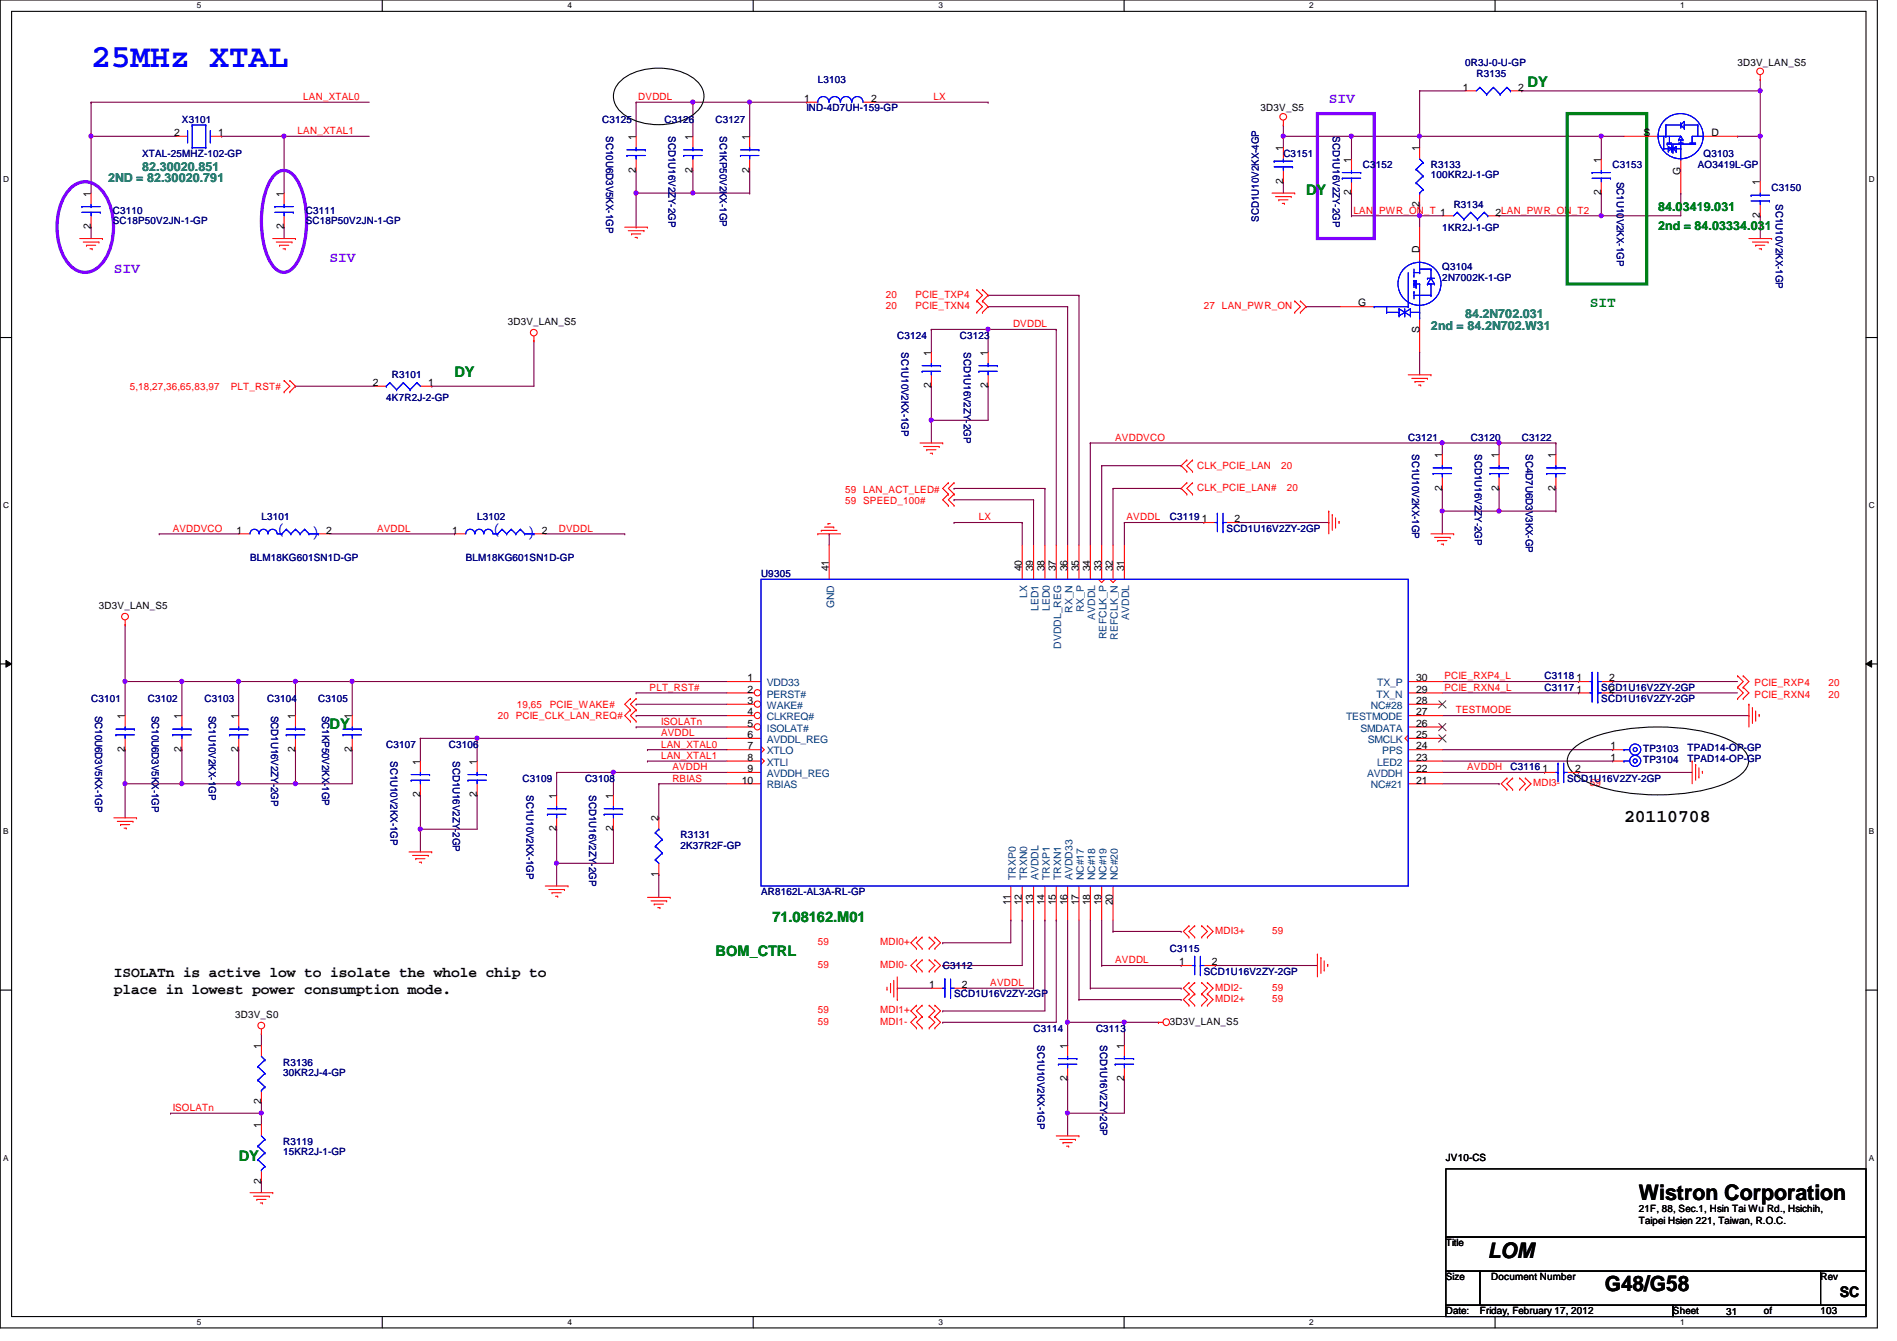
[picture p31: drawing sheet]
<svg xmlns="http://www.w3.org/2000/svg" width="297mm" height="210mm" viewBox="0 0 297 210" stroke-linecap="round" stroke-linejoin="round" font-family="sans-serif">
<defs><g id="words">
<text font-size="5.1" fill="#00f" x="14.3" y="10.5">25MHz XTAL</text>
<g font-size="3.3">
<text x="256.6" y="187.9">Wistron Corporation</text>
<text x="233" y="196.8">LOM</text>
<text x="251.3" y="202.1">G48/G58</text>
</g>
<text font-size="2.8" x="254.3" y="128.6">20110708</text>
<g font-size="2.3" fill="#8000ff">
<text x="208.1" y="16.1">SIV</text>
<text x="51.6" y="41">SIV</text>
<text x="17.8" y="42.8">SIV</text>
</g>
<g font-size="2.3" fill="#008000">
<text x="239.2" y="13.7">DY</text>
<text x="204.5" y="30.6">DY</text>
<text x="249" y="48.1">SIT</text>
<text x="71.2" y="59">DY</text>
<text x="51.6" y="114.1">DY</text>
<text x="112.1" y="149.7">BOM_CTRL</text>
<text x="120.9" y="144.4">71.08162.M01</text>
<text x="37.4" y="181.7">DY</text>
</g>
<g font-size="2.3" fill="#00f">
<text x="43.6" y="83.4">(</text>
<text x="49.8" y="83" transform="rotate(180 49.8 83)">(</text>
<text x="77.4" y="83.4">(</text>
<text x="83.6" y="83" transform="rotate(180 83.6 83)">(</text>
</g>
<g font-size="2.3">
<text x="17.8" y="153">ISOLATn is active low to isolate the whole chip to</text>
<text x="17.8" y="155.5">place in lowest power consumption mode.</text>
<text x="288.1" y="203">SC</text>
</g>
<g font-size="1.9" fill="#008080">
<text x="16.9" y="28.5">2ND = 82.30020.791</text>
<text x="22.3" y="26.7">82.30020.851</text>
<text x="224.1" y="51.6">2nd = 84.2N702.W31</text>
<text x="229.4" y="49.8">84.2N702.031</text>
</g>
<g font-size="1.9" fill="#008000">
<text x="259.6" y="33.1">84.03419.031</text>
<text x="259.6" y="35.9">2nd = 84.03334.031</text>
</g>
<g font-size="1.6" fill="#000080">
<text x="229.4" y="10.3">0R3J-0-U-GP</text>
<text x="126.3" y="17.4">IND-4D7UH-159-GP</text>
<text x="128.1" y="13">L3103</text>
<text x="231.2" y="12.1">R3135</text>
<text x="28.5" y="19.2">X3101</text>
<text x="94.3" y="19.2">C3125</text>
<text x="94.9" y="21.3" transform="rotate(90 94.9 21.3)">SC10U6D3V5KX-1GP</text>
<text x="104.1" y="19.2">C3126</text>
<text x="104.7" y="21.3" transform="rotate(90 104.7 21.3)">SCD1U16V2ZY-2GP</text>
<text x="112.1" y="19.2">C3127</text>
<text x="112.7" y="21.3" transform="rotate(90 112.7 21.3)">SC1KP50V2KX-1GP</text>
<text x="208.7" y="21.3" transform="rotate(90 208.7 21.3)">SCD1U16V2ZY-2GP</text>
<text x="22.3" y="24.6">XTAL-25MHZ-102-GP</text>
<text x="201" y="24.6">C3151</text>
<text x="213.4" y="26.3">C3152</text>
<text x="224.1" y="26.3">R3133</text>
<text x="224.1" y="27.9">100KR2J-1-GP</text>
<text x="252.5" y="26.3">C3153</text>
<text x="253.2" y="28.4" transform="rotate(90 253.2 28.4)">SC1U10V2KX-1GP</text>
<text x="265.9" y="26.3">AO3419L-GP</text>
<text x="266.7" y="24.6">Q3103</text>
<text x="277.4" y="29.9">C3150</text>
<text x="17.6" y="33.4">C3110</text>
<text x="17.6" y="35.1">SC18P50V2JN-1-GP</text>
<text x="47.9" y="33.4">C3111</text>
<text x="47.9" y="35.1">SC18P50V2JN-1-GP</text>
<text x="197.1" y="34.7" transform="rotate(-90 197.1 34.7)">SCD1U10V2KX-4GP</text>
<text x="227.6" y="32.6">R3134</text>
<text x="278" y="32" transform="rotate(90 278 32)">SC1U10V2KX-1GP</text>
<text x="225.8" y="36.1">1KR2J-1-GP</text>
<text x="225.8" y="42.3">Q3104</text>
<text x="225.8" y="43.9">2N7002K-1-GP</text>
<text x="140.5" y="53">C3124</text>
<text x="150.3" y="53">C3123</text>
<text x="61.4" y="59.2">R3101</text>
<text x="141.1" y="55.1" transform="rotate(90 141.1 55.1)">SC1U10V2KX-1GP</text>
<text x="150.9" y="55.1" transform="rotate(90 150.9 55.1)">SCD1U16V2ZY-2GP</text>
<text x="60.5" y="62.8">4K7R2J-2-GP</text>
<text x="220.5" y="69">C3121</text>
<text x="221.1" y="71.1" transform="rotate(90 221.1 71.1)">SC1U10V2KX-1GP</text>
<text x="230.3" y="69">C3120</text>
<text x="230.9" y="71.1" transform="rotate(90 230.9 71.1)">SCD1U16V2ZY-2GP</text>
<text x="238.3" y="69">C3122</text>
<text x="238.9" y="71.1" transform="rotate(90 238.9 71.1)">SC4D7U6D3V3KX-GP</text>
<text x="40.9" y="81.4">L3101</text>
<text x="74.7" y="81.4">L3102</text>
<text x="183.2" y="81.4">C3119</text>
<text x="192.1" y="83.2">SCD1U16V2ZY-2GP</text>
<text x="39.2" y="87.8">BLM18KG601SN1D-GP</text>
<text x="72.9" y="87.8">BLM18KG601SN1D-GP</text>
<text x="119.2" y="90.3">U9305</text>
<text x="241.8" y="106.3">C3118</text>
<text x="14.3" y="109.9">C3101</text>
<text x="14.9" y="112" transform="rotate(90 14.9 112)">SC10U6D3V5KX-1GP</text>
<text x="23.2" y="109.9">C3102</text>
<text x="23.8" y="112" transform="rotate(90 23.8 112)">SC10U6D3V5KX-1GP</text>
<text x="32" y="109.9">C3103</text>
<text x="32.7" y="112" transform="rotate(90 32.7 112)">SC1U10V2KX-1GP</text>
<text x="41.8" y="109.9">C3104</text>
<text x="42.5" y="112" transform="rotate(90 42.5 112)">SCD1U16V2ZY-2GP</text>
<text x="49.8" y="109.9">C3105</text>
<text x="50.5" y="112" transform="rotate(90 50.5 112)">SC1KP50V2KX-1GP</text>
<text x="241.8" y="108.1">C3117</text>
<text x="250.7" y="108.1">SCD1U16V2ZY-2GP</text>
<text x="250.7" y="109.9">SCD1U16V2ZY-2GP</text>
<text x="60.5" y="117">C3107</text>
<text x="61.1" y="119.1" transform="rotate(90 61.1 119.1)">SC1U10V2KX-1GP</text>
<text x="70.3" y="117">C3106</text>
<text x="70.9" y="119.1" transform="rotate(90 70.9 119.1)">SCD1U16V2ZY-2GP</text>
<text x="257.3" y="119.5">TP3104</text>
<text x="257.3" y="117.7">TP3103</text>
<text x="264.2" y="119.3">TPAD14-OP-GP</text>
<text x="264.2" y="117.6">TPAD14-OP-GP</text>
<text x="81.8" y="122.3">C3109</text>
<text x="82.5" y="124.5" transform="rotate(90 82.5 124.5)">SC1U10V2KX-1GP</text>
<text x="91.6" y="122.3">C3108</text>
<text x="92.2" y="124.5" transform="rotate(90 92.2 124.5)">SCD1U16V2ZY-2GP</text>
<text x="236.5" y="120.6">C3116</text>
<text x="245.4" y="122.3">SCD1U16V2ZY-2GP</text>
<text x="106.5" y="131.2">R3131</text>
<text x="106.5" y="132.8">2K37R2F-GP</text>
<text x="119.2" y="140.1">AR8162L-AL3A-RL-GP</text>
<text x="183.2" y="149">C3115</text>
<text x="147.6" y="151.7">C3112</text>
<text x="188.5" y="152.6">SCD1U16V2ZY-2GP</text>
<text x="149.4" y="156.1">SCD1U16V2ZY-2GP</text>
<text x="161.8" y="161.5">C3114</text>
<text x="171.6" y="161.5">C3113</text>
<text x="44.3" y="166.8">R3136</text>
<text x="162.5" y="163.6" transform="rotate(90 162.5 163.6)">SC1U10V2KX-1GP</text>
<text x="172.3" y="163.6" transform="rotate(90 172.3 163.6)">SCD1U16V2ZY-2GP</text>
<text x="44.3" y="168.4">30KR2J-4-GP</text>
<text x="44.3" y="179.2">R3119</text>
<text x="44.3" y="180.8">15KR2J-1-GP</text>
</g>
<g font-size="1.6">
<text x="272.1" y="10.3">3D3V_LAN_S5</text>
<text x="125.9" y="16">1</text>
<text x="136.4" y="16">2</text>
<text x="197.4" y="17.4">3D3V_S5</text>
<text x="229.1" y="14.2">1</text>
<text x="237.7" y="14.2">2</text>
<text x="27.3" y="21.3">2</text>
<text x="34.2" y="21.3">1</text>
<text x="99.6" y="21.9" transform="rotate(-90 99.6 21.9)">1</text>
<text x="108.5" y="21.9" transform="rotate(-90 108.5 21.9)">1</text>
<text x="117.3" y="21.9" transform="rotate(-90 117.3 21.9)">1</text>
<text x="200.9" y="23.7" transform="rotate(-90 200.9 23.7)">1</text>
<text x="222.2" y="23.7" transform="rotate(-90 222.2 23.7)">1</text>
<text x="257.3" y="21.3">S</text>
<text x="268" y="21.3">D</text>
<text x="99.6" y="27" transform="rotate(-90 99.6 27)">2</text>
<text x="108.5" y="27" transform="rotate(-90 108.5 27)">2</text>
<text x="117.3" y="27" transform="rotate(-90 117.3 27)">2</text>
<text x="200.9" y="28.8" transform="rotate(-90 200.9 28.8)">2</text>
<text x="211.6" y="25.4" transform="rotate(-90 211.6 25.4)">1</text>
<text x="250.7" y="25.4" transform="rotate(-90 250.7 25.4)">1</text>
<text x="263.1" y="27.4" transform="rotate(-90 263.1 27.4)">G</text>
<text x="275.6" y="29" transform="rotate(-90 275.6 29)">1</text>
<text x="14.2" y="35.9" transform="rotate(-90 14.2 35.9)">2</text>
<text x="14.2" y="30.8" transform="rotate(-90 14.2 30.8)">1</text>
<text x="44.4" y="35.9" transform="rotate(-90 44.4 35.9)">2</text>
<text x="44.4" y="30.8" transform="rotate(-90 44.4 30.8)">1</text>
<text x="211.6" y="30.6" transform="rotate(-90 211.6 30.6)">2</text>
<text x="222.2" y="32.3" transform="rotate(-90 222.2 32.3)">2</text>
<text x="234.2" y="33.7">2LAN_PWR_ON_T2</text>
<text x="250.7" y="30.6" transform="rotate(-90 250.7 30.6)">2</text>
<text x="275.6" y="34.1" transform="rotate(-90 275.6 34.1)">2</text>
<text x="222.2" y="39.7" transform="rotate(-90 222.2 39.7)">D</text>
<text x="212.7" y="48">G</text>
<text x="79.5" y="50.9">3D3V_LAN_S5</text>
<text x="222.2" y="52.1" transform="rotate(-90 222.2 52.1)">S</text>
<text x="145.8" y="55.7" transform="rotate(-90 145.8 55.7)">1</text>
<text x="154.7" y="55.7" transform="rotate(-90 154.7 55.7)">1</text>
<text x="58.4" y="60.4">2</text>
<text x="67.1" y="60.4">1</text>
<text x="145.8" y="60.8" transform="rotate(-90 145.8 60.8)">2</text>
<text x="154.7" y="60.8" transform="rotate(-90 154.7 60.8)">2</text>
<text x="225.8" y="71.7" transform="rotate(-90 225.8 71.7)">1</text>
<text x="234.7" y="71.7" transform="rotate(-90 234.7 71.7)">1</text>
<text x="243.6" y="71.7" transform="rotate(-90 243.6 71.7)">1</text>
<text x="225.8" y="76.8" transform="rotate(-90 225.8 76.8)">2</text>
<text x="234.7" y="76.8" transform="rotate(-90 234.7 76.8)">2</text>
<text x="243.6" y="76.8" transform="rotate(-90 243.6 76.8)">2</text>
<text x="37" y="83.5">1</text>
<text x="51.1" y="83.5">2</text>
<text x="70.8" y="83.5">1</text>
<text x="84.8" y="83.5">2</text>
<text x="188.2" y="81.7">1</text>
<text x="193.3" y="81.7">2</text>
<text x="129.8" y="89.5" transform="rotate(-90 129.8 89.5)">41</text>
<text x="160" y="89.5" transform="rotate(-90 160 89.5)">40</text>
<text x="161.8" y="89.5" transform="rotate(-90 161.8 89.5)">39</text>
<text x="163.6" y="89.5" transform="rotate(-90 163.6 89.5)">38</text>
<text x="165.4" y="89.5" transform="rotate(-90 165.4 89.5)">37</text>
<text x="167.1" y="89.5" transform="rotate(-90 167.1 89.5)">36</text>
<text x="168.9" y="89.5" transform="rotate(-90 168.9 89.5)">35</text>
<text x="170.7" y="89.5" transform="rotate(-90 170.7 89.5)">34</text>
<text x="172.5" y="89.5" transform="rotate(-90 172.5 89.5)">33</text>
<text x="174.2" y="89.5" transform="rotate(-90 174.2 89.5)">32</text>
<text x="176" y="89.5" transform="rotate(-90 176 89.5)">31</text>
<text x="15.5" y="95.3">3D3V_LAN_S5</text>
<text x="117" y="106.6">1</text>
<text x="221.7" y="106.6">30</text>
<text x="246.8" y="106.6">1</text>
<text x="252" y="106.6">2</text>
<text x="19.6" y="112.6" transform="rotate(-90 19.6 112.6)">1</text>
<text x="28.4" y="112.6" transform="rotate(-90 28.4 112.6)">1</text>
<text x="37.3" y="112.6" transform="rotate(-90 37.3 112.6)">1</text>
<text x="46.2" y="112.6" transform="rotate(-90 46.2 112.6)">1</text>
<text x="55.1" y="112.6" transform="rotate(-90 55.1 112.6)">1</text>
<text x="117" y="108.4">2</text>
<text x="117" y="110.2">3</text>
<text x="117" y="112">4</text>
<text x="117" y="113.7">5</text>
<text x="221.7" y="108.4">29</text>
<text x="221.7" y="112">27</text>
<text x="221.7" y="113.7">26</text>
<text x="221.7" y="110.2">28</text>
<text x="246.8" y="108.4">1</text>
<text x="252" y="108.4">2</text>
<text x="19.6" y="117.7" transform="rotate(-90 19.6 117.7)">2</text>
<text x="28.4" y="117.7" transform="rotate(-90 28.4 117.7)">2</text>
<text x="37.3" y="117.7" transform="rotate(-90 37.3 117.7)">2</text>
<text x="46.2" y="117.7" transform="rotate(-90 46.2 117.7)">2</text>
<text x="55.1" y="117.7" transform="rotate(-90 55.1 117.7)">2</text>
<text x="65.8" y="119.7" transform="rotate(-90 65.8 119.7)">1</text>
<text x="74.7" y="119.7" transform="rotate(-90 74.7 119.7)">1</text>
<text x="117" y="115.5">6</text>
<text x="117" y="117.3">7</text>
<text x="117" y="119.1">8</text>
<text x="221.7" y="115.5">25</text>
<text x="221.7" y="117.3">24</text>
<text x="221.7" y="119.1">23</text>
<text x="252.2" y="119.1">1</text>
<text x="252.2" y="117.3">1</text>
<text x="65.8" y="124.8" transform="rotate(-90 65.8 124.8)">2</text>
<text x="74.7" y="124.8" transform="rotate(-90 74.7 124.8)">2</text>
<text x="87.1" y="125" transform="rotate(-90 87.1 125)">1</text>
<text x="96" y="125" transform="rotate(-90 96 125)">1</text>
<text x="116.2" y="122.6">10</text>
<text x="117" y="120.9">9</text>
<text x="221.7" y="120.9">22</text>
<text x="221.7" y="122.6">21</text>
<text x="241.5" y="120.9">1</text>
<text x="246.6" y="120.9">2</text>
<text x="87.1" y="130.1" transform="rotate(-90 87.1 130.1)">2</text>
<text x="96" y="130.1" transform="rotate(-90 96 130.1)">2</text>
<text x="103.1" y="128.6" transform="rotate(-90 103.1 128.6)">2</text>
<text x="103.1" y="137.2" transform="rotate(-90 103.1 137.2)">1</text>
<text x="158.2" y="141.7" transform="rotate(-90 158.2 141.7)">11</text>
<text x="160" y="141.7" transform="rotate(-90 160 141.7)">12</text>
<text x="161.8" y="141.7" transform="rotate(-90 161.8 141.7)">13</text>
<text x="163.6" y="141.7" transform="rotate(-90 163.6 141.7)">14</text>
<text x="165.4" y="141.7" transform="rotate(-90 165.4 141.7)">15</text>
<text x="167.1" y="141.7" transform="rotate(-90 167.1 141.7)">16</text>
<text x="168.9" y="141.7" transform="rotate(-90 168.9 141.7)">17</text>
<text x="170.7" y="141.7" transform="rotate(-90 170.7 141.7)">18</text>
<text x="172.5" y="141.7" transform="rotate(-90 172.5 141.7)">19</text>
<text x="174.2" y="141.7" transform="rotate(-90 174.2 141.7)">20</text>
<text x="145.5" y="154.6">1</text>
<text x="150.6" y="154.6">2</text>
<text x="184.6" y="151.1">1</text>
<text x="189.7" y="151.1">2</text>
<text x="36.8" y="159.3">3D3V_S0</text>
<text x="183.2" y="160.4">3D3V_LAN_S5</text>
<text x="40.9" y="164.1" transform="rotate(-90 40.9 164.1)">1</text>
<text x="167.1" y="164.1" transform="rotate(-90 167.1 164.1)">1</text>
<text x="176" y="164.1" transform="rotate(-90 176 164.1)">1</text>
<text x="40.9" y="172.8" transform="rotate(-90 40.9 172.8)">2</text>
<text x="167.1" y="169.2" transform="rotate(-90 167.1 169.2)">2</text>
<text x="176" y="169.2" transform="rotate(-90 176 169.2)">2</text>
<text x="40.9" y="176.6" transform="rotate(-90 40.9 176.6)">1</text>
<text x="40.9" y="185.3" transform="rotate(-90 40.9 185.3)">2</text>
<text x="226.4" y="181.7">JV10-CS</text>
<text x="256.6" y="189.7">21F, 88, Sec.1, Hsin Tai Wu Rd., Hsichih,</text>
<text x="256.6" y="191.6">Taipei Hsien 221, Taiwan, R.O.C.</text>
<text x="226.4" y="195.1">Title</text>
<text x="226.4" y="200.4">Size</text>
<text x="233.5" y="200.4">Document Number</text>
<text x="285.1" y="200.4">Rev</text>
<text x="226.4" y="205.7">Date:</text>
<text x="231.7" y="205.7">Friday, February 17, 2012</text>
<text x="262" y="205.7">Sheet</text>
<text x="270.3" y="205.9">31</text>
<text x="276.2" y="205.7">of</text>
<text x="285.1" y="205.7">103</text>
</g>
<g font-size="1.6" fill="#f00">
<text x="47.5" y="15.7">LAN_XTAL0</text>
<text x="99.9" y="15.7">DVDDL</text>
<text x="146.2" y="15.7">LX</text>
<text x="46.6" y="21">LAN_XTAL1</text>
<text x="212" y="33.4">LAN_PWR_ON_T 1</text>
<text x="138.7" y="46.6">20</text>
<text x="143.3" y="46.6">PCIE_TXP4</text>
<text x="138.7" y="48.4">20</text>
<text x="143.3" y="48.4">PCIE_TXN4</text>
<text x="158.6" y="51.2">DVDDL</text>
<text x="188.5" y="48.4">27 LAN_PWR_ON</text>
<text x="20.3" y="61">5,18,27,36,65,83,97</text>
<text x="36.1" y="61">PLT_RST#</text>
<text x="174.6" y="69">AVDDVCO</text>
<text x="132.3" y="77.2">59 LAN_ACT_LED#</text>
<text x="187.4" y="73.4">CLK_PCIE_LAN</text>
<text x="187.4" y="76.8">CLK_PCIE_LAN#</text>
<text x="200.6" y="73.4">20</text>
<text x="201.5" y="76.8">20</text>
<text x="27" y="83.2">AVDDVCO</text>
<text x="59.1" y="83.2">AVDDL</text>
<text x="87.5" y="83.2">DVDDL</text>
<text x="132.3" y="79">59 SPEED_100#</text>
<text x="153.3" y="81.4">LX</text>
<text x="176.4" y="81.4">AVDDL</text>
<text x="226.2" y="106.3">PCIE_RXP4_L</text>
<text x="274.7" y="107.4">PCIE_RXP4</text>
<text x="286.3" y="107.4">20</text>
<text x="77.9" y="112.6">20 PCIE_CLK_LAN_REQ#</text>
<text x="80.9" y="110.8">19,65</text>
<text x="86.1" y="110.8">PCIE_WAKE#</text>
<text x="101.7" y="108.1">PLT_RST#</text>
<text x="103.5" y="113.5">ISOLATn</text>
<text x="226.2" y="108.1">PCIE_RXN4_L</text>
<text x="228" y="111.7">TESTMODE</text>
<text x="274.7" y="109.2">PCIE_RXN4</text>
<text x="286.3" y="109.2">20</text>
<text x="103.5" y="118.8">LAN_XTAL1</text>
<text x="103.5" y="115.2">AVDDL</text>
<text x="103.5" y="117">LAN_XTAL0</text>
<text x="105.3" y="122.3">RBIAS</text>
<text x="105.3" y="120.6">AVDDH</text>
<text x="229.7" y="120.6">AVDDH</text>
<text x="240.1" y="123.1">MDI3-</text>
<text x="249" y="123.1">59</text>
<text x="128.1" y="148">59</text>
<text x="137.8" y="148">MDI0+</text>
<text x="190.3" y="146.2">MDI3+</text>
<text x="199.2" y="146.2">59</text>
<text x="128.1" y="151.5">59</text>
<text x="137.8" y="151.5">MDI0-</text>
<text x="155.1" y="154.3">AVDDL</text>
<text x="174.6" y="150.8">AVDDL</text>
<text x="190.3" y="155.1">MDI2-</text>
<text x="199.2" y="155.1">59</text>
<text x="128.1" y="158.6">59</text>
<text x="128.1" y="160.4">59</text>
<text x="137.8" y="158.6">MDI1+</text>
<text x="137.8" y="160.4">MDI1-</text>
<text x="190.3" y="156.8">MDI2+</text>
<text x="199.2" y="156.8">59</text>
<text x="27" y="173.9">ISOLATn</text>
</g>
<g font-size="1.6" fill="#004080">
<text x="130.6" y="95.2" transform="rotate(-90 130.6 95.2)">GND</text>
<text x="160.8" y="93.6" transform="rotate(-90 160.8 93.6)">LX</text>
<text x="162.6" y="95.6" transform="rotate(-90 162.6 95.6)">LED1</text>
<text x="164.4" y="95.6" transform="rotate(-90 164.4 95.6)">LED0</text>
<text x="167.9" y="95.9" transform="rotate(-90 167.9 95.9)">RX_N</text>
<text x="169.7" y="95.8" transform="rotate(-90 169.7 95.8)">RX_P</text>
<text x="166.2" y="101.6" transform="rotate(-90 166.2 101.6)">DVDDL_REG</text>
<text x="171.5" y="97" transform="rotate(-90 171.5 97)">AVDDL</text>
<text x="173.3" y="100" transform="rotate(-90 173.3 100)">REFCLK_P</text>
<text x="175" y="100.1" transform="rotate(-90 175 100.1)">REFCLK_N</text>
<text x="176.8" y="97" transform="rotate(-90 176.8 97)">AVDDL</text>
<text x="120.1" y="107.4">VDD33</text>
<text x="215.6" y="107.4">TX_P</text>
<text x="120.1" y="109.2">PERST#</text>
<text x="120.1" y="111">WAKE#</text>
<text x="120.1" y="112.7">CLKREQ#</text>
<text x="210.8" y="112.7">TESTMODE</text>
<text x="214.7" y="111">NC#28</text>
<text x="215.6" y="109.2">TX_N</text>
<text x="120.1" y="114.5">ISOLAT#</text>
<text x="120.1" y="116.3">AVDDL_REG</text>
<text x="120.1" y="118.1">XTLO</text>
<text x="120.1" y="119.8">XTLI</text>
<text x="213" y="114.5">SMDATA</text>
<text x="214.2" y="116.3">SMCLK</text>
<text x="215.6" y="119.8">LED2</text>
<text x="216.4" y="118.1">PPS</text>
<text x="120.1" y="121.6">AVDDH_REG</text>
<text x="120.1" y="123.4">RBIAS</text>
<text x="214.1" y="121.6">AVDDH</text>
<text x="214.7" y="123.4">NC#21</text>
<text x="159" y="137.8" transform="rotate(-90 159 137.8)">TRXP0</text>
<text x="160.8" y="137.8" transform="rotate(-90 160.8 137.8)">TRXN0</text>
<text x="162.6" y="137.8" transform="rotate(-90 162.6 137.8)">AVDDL</text>
<text x="164.4" y="137.8" transform="rotate(-90 164.4 137.8)">TRXP1</text>
<text x="166.2" y="137.8" transform="rotate(-90 166.2 137.8)">TRXN1</text>
<text x="167.9" y="137.8" transform="rotate(-90 167.9 137.8)">AVDD33</text>
<text x="169.7" y="137.8" transform="rotate(-90 169.7 137.8)">NC#17</text>
<text x="171.5" y="137.8" transform="rotate(-90 171.5 137.8)">NC#18</text>
<text x="173.3" y="137.8" transform="rotate(-90 173.3 137.8)">NC#19</text>
<text x="175" y="137.8" transform="rotate(-90 175 137.8)">NC#20</text>
</g>
<g font-size="1.3">
<text x="30.8" y="1.3">5</text>
<text x="88.9" y="1.3">4</text>
<text x="146.9" y="1.3">3</text>
<text x="205" y="1.3">2</text>
<text x="263.1" y="1.3">1</text>
<text x=".5" y="28.4">D</text>
<text x="292.6" y="28.4">D</text>
<text x=".5" y="79.5">C</text>
<text x="292.6" y="79.5">C</text>
<text x=".5" y="130.6">B</text>
<text x="292.6" y="130.6">B</text>
<text x=".5" y="181.7">A</text>
<text x="292.6" y="181.7">A</text>
<text x="30.8" y="207.4">5</text>
<text x="88.9" y="207.4">4</text>
<text x="146.9" y="207.4">3</text>
<text x="205" y="207.4">2</text>
<text x="263.1" y="207.4">1</text>
</g>
</g></defs>
<path d="M0 0h294v207.9h-294zM1.8 1.8h290.4v204.3h-290.4z" fill="none" stroke="#000" stroke-width=".17"/>
<g fill="#fff">
<path d="M30.8 .2h.7v1.4h-.7z"/>
<path d="M30.8 206.2h.7v1.4h-.7z"/>
</g>
<path d="M59.9 0v1.8M59.9 206.1v1.8" fill="none" stroke="#000" stroke-width=".17"/>
<g fill="#fff">
<path d="M88.9 .2h.6v1.4h-.6z"/>
<path d="M88.9 206.2h.6v1.4h-.6z"/>
</g>
<path d="M117.9 0v1.8M117.9 206.1v1.8" fill="none" stroke="#000" stroke-width=".17"/>
<g fill="#fff">
<path d="M146.9 .2h.7v1.4h-.7z"/>
<path d="M146.9 206.2h.7v1.4h-.7z"/>
</g>
<path d="M176 0v1.8M176 206.1v1.8" fill="none" stroke="#000" stroke-width=".17"/>
<g fill="#fff">
<path d="M205 .2h.7v1.4h-.7z"/>
<path d="M205 206.2h.7v1.4h-.7z"/>
</g>
<path d="M234.1 0v1.8M234.1 206.1v1.8" fill="none" stroke="#000" stroke-width=".17"/>
<g fill="#fff">
<path d="M263.1 .2h.7v1.4h-.7z"/>
<path d="M263.1 206.2h.7v1.4h-.7z"/>
<path d="M.5 27.3h.9v1.4h-.9z"/>
<path d="M292.6 27.3h.9v1.4h-.9z"/>
<path d="M.5 78.4h.9v1.4h-.9z"/>
<path d="M292.6 78.4h.9v1.4h-.9z"/>
</g>
<path d="M0 52.8h1.8M292.2 52.8h1.8" fill="none" stroke="#000" stroke-width=".17"/>
<g fill="#fff">
<path d="M.5 129.5h.8v1.4h-.8z"/>
<path d="M292.6 129.5h.9v1.4h-.9z"/>
</g>
<path d="M0 103.9h1.8M292.2 103.9h1.8" fill="none" stroke="#000" stroke-width=".17"/>
<path d="M.9 103.4l.9 .5-.9 .5zM292.2 103.9l.9-.5v1z" fill="#000"/>
<path d="M.9 103.4l.9 .5-.9 .5zM292.2 103.9l.9-.5v1z" fill="none" stroke="#000" stroke-width=".16"/>
<g fill="#fff">
<path d="M.5 180.5h.8v1.4h-.8z"/>
<path d="M292.6 180.5h.9v1.4h-.9z"/>
</g>
<path d="M0 155h1.8M292.2 155h1.8" fill="none" stroke="#000" stroke-width=".17"/>
<path d="M108.5 30.2h.1M108.5 26.7v3.5M145.8 51.6h.1M145.8 51.6v3.5M145.8 65.8h.1M145.8 60.5h.1M145.8 60.5v5.3M154.7 60.5h.1M154.7 60.5v5.3h-8.9" fill="none" stroke="#800040" stroke-width=".17"/>
<circle cx="108.5" cy="30.2" r=".32" fill="#f0f"/>
<circle cx="108.5" cy="30.2" r=".32" fill="none" stroke="#f0f" stroke-width=".17"/>
<path d="M99.6 30.2h.1M99.6 35.6h.1M99.6 30.2h8.9M99.6 30.2v5.4M154.7 51.6h.1M154.7 51.6v3.5M145.8 65.8h.1M145.8 65.8v3.5M225.8 119.1h26.7M252.5 119.1h.1" fill="none" stroke="#800040" stroke-width=".17"/>
<circle cx="145.8" cy="65.8" r=".32" fill="#f0f"/>
<circle cx="145.8" cy="65.8" r=".32" fill="none" stroke="#f0f" stroke-width=".17"/>
<path d="M129.8 83.6h.1M129.8 83.6v1.7M55.2 117.3h.1M55.2 117.3v5.4h-8.9M46.3 122.7h.1" fill="none" stroke="#800040" stroke-width=".17"/>
<circle cx="46.2" cy="122.7" r=".32" fill="#f0f"/>
<circle cx="46.2" cy="122.7" r=".32" fill="none" stroke="#f0f" stroke-width=".17"/>
<g fill="none" stroke="#800040" stroke-width=".17">
<path d="M108.5 16h.1M108.5 16v5.3M108.5 16h8.9M117.4 16h.1M172.5 72.9h.1M172.5 72.9v12.4M24.9 83.6h.1M24.9 83.6h12.5M160.1 81.8h.1M160.1 81.8v3.5M28.5 106.7h.1M28.5 106.7h8.9"/>
<path d="M37.4 106.7h.1M37.4 106.7v5.3M99.6 113.8h.1M99.6 113.8h14.2M101.4 119.1h.1M101.4 119.1h12.4M225.8 112h48.1M273.9 112h.1M163.6 144h.1M163.6 144v14.2"/>
</g>
<circle cx="117.4" cy="16" r=".32" fill="#f0f"/>
<circle cx="117.4" cy="16" r=".32" fill="none" stroke="#f0f" stroke-width=".17"/>
<path d="M165.4 51.6h.1M165.4 51.6v33.7M37.4 106.7h.1M37.4 106.7h8.9M46.3 106.7h.1M46.3 106.7v5.3M225.8 122.7h8.9M234.7 122.7h.1" fill="none" stroke="#800040" stroke-width=".17"/>
<circle cx="37.4" cy="106.7" r=".32" fill="#f0f"/>
<circle cx="37.4" cy="106.7" r=".32" fill="none" stroke="#f0f" stroke-width=".17"/>
<path d="M225.8 69.3h.1M225.8 69.3h8.9M234.7 69.3h.1M234.7 69.3v1.8M243.6 69.3h.1M243.6 69.3v1.8M65.8 129.8h.1M65.8 124.5h.1M65.8 124.5v5.3M74.7 124.5h.1M74.7 124.5v5.3h-8.9" fill="none" stroke="#800040" stroke-width=".17"/>
<circle cx="225.8" cy="69.3" r=".32" fill="#f0f"/>
<circle cx="225.8" cy="69.3" r=".32" fill="none" stroke="#f0f" stroke-width=".17"/>
<path d="M28.5 106.7h.1M28.5 106.7v5.3M151.2 154.7h.1M151.2 154.7h10.6" fill="none" stroke="#800040" stroke-width=".17"/>
<circle cx="28.5" cy="106.7" r=".32" fill="#f0f"/>
<circle cx="28.5" cy="106.7" r=".32" fill="none" stroke="#f0f" stroke-width=".17"/>
<g fill="none" stroke="#800040" stroke-width=".17">
<path d="M108.5 30.2h.1M108.5 30.2h8.9M117.4 30.2h.1M117.4 26.7v3.5M163.6 76.5h.1M163.6 76.5v8.8M85.4 83.6h12.4M97.8 83.6h.1M149.4 81.8h.1M149.4 81.8h10.7M19.6 106.7h.1M19.6 106.7h8.9"/>
<path d="M28.5 117.3h.1M28.5 117.3v5.4M99.6 110.2h.1M99.6 108.5h.1M99.6 110.2h14.2M99.6 108.5h14.2M190.3 151.1h.1M190.3 151.1h16M40.9 172.5h.1M40.9 174.2h.1M40.9 172.5v3.5"/>
</g>
<circle cx="40.9" cy="174.2" r=".32" fill="#f0f"/>
<circle cx="40.9" cy="174.2" r=".32" fill="none" stroke="#f0f" stroke-width=".17"/>
<g fill="none" stroke="#800040" stroke-width=".17">
<path d="M117.4 16h.1M117.4 16v5.3M117.4 16h8.9M126.3 16h.1M170.7 69.3h.1M170.7 69.3v16M172.5 72.9h12.5M185 72.9h.1M176.1 81.8h.1M176.1 81.8v3.5M37.4 117.3h.1M37.4 117.3v5.4"/>
<path d="M46.3 117.3h.1M46.3 117.3v5.4h-8.9M65.8 115.6h.1M65.8 115.6v3.5M225.8 108.5h21.4M247.2 108.5h.1M37.4 122.7h.1M103.2 122.7h.1M103.2 122.7h10.6M225.8 120.9h16M241.8 120.9h.1M170.7 154.7h.1"/>
<path d="M170.7 144v10.7M170.7 154.7h14.3M185 154.7h.1M26.7 174.2h.1M26.7 174.2h14.2M40.9 161.8h.1M40.9 161.8v1.8M40.9 184.9h.1M40.9 184.9v1.8"/>
</g>
<circle cx="37.4" cy="122.7" r=".32" fill="#f0f"/>
<circle cx="37.4" cy="122.7" r=".32" fill="none" stroke="#f0f" stroke-width=".17"/>
<path d="M19.6 117.3h.1M19.6 117.3v5.4M28.5 122.7h.1M28.5 122.7h8.9" fill="none" stroke="#800040" stroke-width=".17"/>
<circle cx="28.5" cy="122.7" r=".32" fill="#f0f"/>
<circle cx="28.5" cy="122.7" r=".32" fill="none" stroke="#f0f" stroke-width=".17"/>
<path d="M19.6 122.7h.1M19.6 122.7h8.9" fill="none" stroke="#800040" stroke-width=".17"/>
<circle cx="19.6" cy="122.7" r=".32" fill="#f0f"/>
<circle cx="19.6" cy="122.7" r=".32" fill="none" stroke="#f0f" stroke-width=".17"/>
<path d="M149.4 76.5h.1M149.4 76.5h14.2M170.7 69.3h.1M170.7 69.3h55.1M225.8 69.3h.1M225.8 69.3v1.8M74.7 115.6h.1M74.7 115.6h39.1M225.8 117.3h26.7M252.5 108.5h.1M252.5 117.3h.1M252.5 108.5h19.6" fill="none" stroke="#800040" stroke-width=".17"/>
<circle cx="74.7" cy="115.5" r=".32" fill="#f0f"/>
<circle cx="74.7" cy="115.5" r=".32" fill="none" stroke="#f0f" stroke-width=".17"/>
<g fill="none" stroke="#800040" stroke-width=".17">
<path d="M83.6 53.3h.1M83.6 53.3v7.2h-16M46.3 60.5h.1M46.3 60.5h12.4M67.6 60.5h.1M174.3 76.5h.1M174.3 76.5v8.8M19.6 97.8h.1M19.6 97.8v8.9M55.2 106.7h.1M55.2 106.7h58.6M103.2 136.9h.1"/>
<path d="M103.2 136.9v3.6"/>
</g>
<circle cx="55.1" cy="106.7" r=".32" fill="#f0f"/>
<circle cx="55.1" cy="106.7" r=".32" fill="none" stroke="#f0f" stroke-width=".17"/>
<path d="M99.6 16h.1M99.6 16v5.3M176.1 81.8h12.4M188.5 81.8h.1M19.6 106.7h.1M19.6 106.7v5.3" fill="none" stroke="#800040" stroke-width=".17"/>
<circle cx="19.6" cy="106.7" r=".32" fill="#f0f"/>
<circle cx="19.6" cy="106.7" r=".32" fill="none" stroke="#f0f" stroke-width=".17"/>
<path d="M154.7 46.2h.1M154.7 46.2h14.2M168.9 46.2h.1M168.9 46.2v39.1M234.7 69.3h.1M234.7 69.3h8.9M65.8 115.6h.1M65.8 115.6h8.9M165.4 144h.1M165.4 144v16" fill="none" stroke="#800040" stroke-width=".17"/>
<circle cx="234.7" cy="69.3" r=".32" fill="#f0f"/>
<circle cx="234.7" cy="69.3" r=".32" fill="none" stroke="#f0f" stroke-width=".17"/>
<g fill="none" stroke="#800040" stroke-width=".17">
<path d="M149.4 78.2h.1M149.4 78.2h12.4M161.8 78.2h.1M161.8 78.2v7.1M172.5 151.1h.1M172.5 144v7.1M167.2 174.2h.1M167.2 168.9h.1M167.2 168.9v8.9M176.1 168.9h.1M176.1 160h.1M176.1 160v3.6"/>
<path d="M176.1 168.9v5.3h-8.9"/>
</g>
<circle cx="167.1" cy="174.2" r=".32" fill="#f0f"/>
<circle cx="167.1" cy="174.2" r=".32" fill="none" stroke="#f0f" stroke-width=".17"/>
<path d="M99.6 30.2h.1M99.6 26.7v3.5M74.7 115.6h.1M74.7 115.6v3.5M160.1 144h.1M160.1 144v7.1" fill="none" stroke="#800040" stroke-width=".17"/>
<circle cx="99.6" cy="30.2" r=".32" fill="#f0f"/>
<circle cx="99.6" cy="30.2" r=".32" fill="none" stroke="#f0f" stroke-width=".17"/>
<path d="M154.7 51.6h.1M154.7 51.6h10.7M103.2 128h.1M103.2 122.7v5.3" fill="none" stroke="#800040" stroke-width=".17"/>
<circle cx="154.7" cy="51.5" r=".32" fill="#f0f"/>
<circle cx="154.7" cy="51.5" r=".32" fill="none" stroke="#f0f" stroke-width=".17"/>
<path d="M234.7 76.5h.1M234.7 76.5v3.5h-8.9M225.8 80h.1" fill="none" stroke="#800040" stroke-width=".17"/>
<circle cx="234.7" cy="80" r=".32" fill="#f0f"/>
<circle cx="234.7" cy="80" r=".32" fill="none" stroke="#f0f" stroke-width=".17"/>
<path d="M225.8 76.5h.1M225.8 76.5v7.1M225.8 80h.1M247.2 120.9h.1M247.2 120.9h17.8" fill="none" stroke="#800040" stroke-width=".17"/>
<circle cx="225.8" cy="80" r=".32" fill="#f0f"/>
<circle cx="225.8" cy="80" r=".32" fill="none" stroke="#f0f" stroke-width=".17"/>
<path d="M34.7 21.3h.1M34.7 21.3h9.8M44.5 21.3h.1M44.5 21.3v8.9M243.6 76.5v3.5M234.7 80h.1M234.7 80h8.9M243.6 80h.1M140.5 154.7h.1M140.5 154.7h5.3" fill="none" stroke="#800040" stroke-width=".17"/>
<circle cx="44.5" cy="21.3" r=".32" fill="#f0f"/>
<circle cx="44.5" cy="21.3" r=".32" fill="none" stroke="#f0f" stroke-width=".17"/>
<path d="M14.3 21.3h.1M14.3 21.3h13.3M44.5 21.3h.1M44.5 21.3h13.3M147.6 147.6h.1M147.6 151.1h.1M147.6 158.2h.1M147.6 147.6h10.7M147.6 151.1h12.5M147.6 158.2h16M147.6 160h.1M147.6 160h17.8" fill="none" stroke="#800040" stroke-width=".17"/>
<circle cx="14.2" cy="21.3" r=".32" fill="#f0f"/>
<circle cx="14.2" cy="21.3" r=".32" fill="none" stroke="#f0f" stroke-width=".17"/>
<g fill="none" stroke="#800040" stroke-width=".17">
<path d="M14.3 16h.1M14.3 16h43.5M14.3 16v14.2M14.3 21.3h.1M14.3 35.6h.1M14.3 35.6v1.7M44.5 35.6h.1M44.5 35.6v1.7M211.6 21.3h.1M211.6 21.3v3.6M225.8 106.7h21.4M247.2 106.7h.1"/>
<path d="M252.5 106.7h.1M252.5 106.7h19.6"/>
</g>
<circle cx="211.6" cy="21.3" r=".32" fill="#f0f"/>
<circle cx="211.6" cy="21.3" r=".32" fill="none" stroke="#f0f" stroke-width=".17"/>
<path d="M201 21.3h.1M201 21.3h10.6" fill="none" stroke="#800040" stroke-width=".17"/>
<circle cx="200.9" cy="21.3" r=".32" fill="#f0f"/>
<circle cx="200.9" cy="21.3" r=".32" fill="none" stroke="#f0f" stroke-width=".17"/>
<g fill="none" stroke="#800040" stroke-width=".17">
<path d="M201 19.6h.1M201 19.6v1.7M222.3 14.2h.1M222.3 14.2v7.1M238.3 14.2h.1M238.3 14.2h37.3M211.6 33.8h.1M211.6 30.2h.1M211.6 33.8h14.2M211.6 30.2v3.6M222.3 33.8h.1M275.6 33.8h.1"/>
<path d="M275.6 33.8v3.5"/>
</g>
<circle cx="222.3" cy="33.8" r=".32" fill="#f0f"/>
<circle cx="222.3" cy="33.8" r=".32" fill="none" stroke="#f0f" stroke-width=".17"/>
<path d="M222.3 14.2h.1M222.3 14.2h7.1M211.6 21.3h.1M211.6 21.3h10.7M222.3 21.3h.1M222.3 21.3v1.8" fill="none" stroke="#800040" stroke-width=".17"/>
<circle cx="222.3" cy="21.3" r=".32" fill="#f0f"/>
<circle cx="222.3" cy="21.3" r=".32" fill="none" stroke="#f0f" stroke-width=".17"/>
<path d="M201 28.4h.1M201 21.3h.1M201 21.3v1.8M201 28.4v1.8M222.3 33.8h.1M222.3 33.8v1.8M250.7 21.3h.1M250.7 21.3h3.6" fill="none" stroke="#800040" stroke-width=".17"/>
<circle cx="250.7" cy="21.3" r=".32" fill="#f0f"/>
<circle cx="250.7" cy="21.3" r=".32" fill="none" stroke="#f0f" stroke-width=".17"/>
<path d="M275.6 12.4h.1M275.6 12.4v1.8M222.3 32h.1M222.3 32v1.8M272.1 21.3h.1M272.1 21.3h3.5M275.6 21.3h.1M275.6 21.3v7.1" fill="none" stroke="#800040" stroke-width=".17"/>
<circle cx="275.6" cy="21.3" r=".32" fill="#f0f"/>
<circle cx="275.6" cy="21.3" r=".32" fill="none" stroke="#f0f" stroke-width=".17"/>
<path d="M275.6 14.2h.1M275.6 14.2v7.1" fill="none" stroke="#800040" stroke-width=".17"/>
<circle cx="275.6" cy="14.2" r=".32" fill="#f0f"/>
<circle cx="275.6" cy="14.2" r=".32" fill="none" stroke="#f0f" stroke-width=".17"/>
<path d="M145.8 51.6h.1M145.8 51.6h8.9M46.3 106.7h.1M46.3 106.7h8.9M55.2 106.7h.1M55.2 106.7v5.3" fill="none" stroke="#800040" stroke-width=".17"/>
<circle cx="46.2" cy="106.7" r=".32" fill="#f0f"/>
<circle cx="46.2" cy="106.7" r=".32" fill="none" stroke="#f0f" stroke-width=".17"/>
<g fill="none" stroke="#800040" stroke-width=".17">
<path d="M99.6 16h8.9M108.5 16h.1M136.9 16h17.8M154.7 16h.1M204.5 48h.1M204.5 48h5.3M222.3 55.1h.1M222.3 55.1v3.6M174.3 76.5h10.7M185 76.5h.1M51.6 83.6h19.6M71.2 83.6h.1"/>
<path d="M99.6 112h.1M99.6 112h14.2M101.4 117.3h.1M101.4 117.3h12.4M168.9 156.5h.1M168.9 144v12.5M168.9 156.5h16.1M174.3 145.8h.1M174.3 144v1.8M174.3 145.8h10.7M185 156.5h.1M185 145.8h.1"/>
</g>
<circle cx="108.5" cy="16" r=".32" fill="#f0f"/>
<circle cx="108.5" cy="16" r=".32" fill="none" stroke="#f0f" stroke-width=".17"/>
<path d="M167.2 144v16M167.2 160h.1" fill="none" stroke="#800040" stroke-width=".17"/>
<circle cx="167.1" cy="160" r=".32" fill="#f0f"/>
<circle cx="167.1" cy="160" r=".32" fill="none" stroke="#f0f" stroke-width=".17"/>
<g fill="none" stroke="#800040" stroke-width=".17">
<path d="M193.8 81.8h14.3M208.1 81.8h.1M19.6 122.7h.1M19.6 122.7v5.3M87.2 135.1h.1M87.2 129.8h.1M87.2 120.9h.1M87.2 120.9v3.6M87.2 129.8v5.3M96.1 129.8h.1M96.1 120.9h.1M96.1 129.8v5.3h-8.9"/>
<path d="M96.1 120.9h17.7M158.3 144h.1M158.3 144v3.6"/>
</g>
<circle cx="96" cy="120.9" r=".32" fill="#f0f"/>
<circle cx="96" cy="120.9" r=".32" fill="none" stroke="#f0f" stroke-width=".17"/>
<path d="M87.2 120.9h.1M87.2 135.1h.1M87.2 120.9h8.9M87.2 135.1v3.6M96.1 120.9h.1M96.1 120.9v3.6" fill="none" stroke="#800040" stroke-width=".17"/>
<circle cx="87.1" cy="135.1" r=".32" fill="#f0f"/>
<circle cx="87.1" cy="135.1" r=".32" fill="none" stroke="#f0f" stroke-width=".17"/>
<path d="M154.7 48h.1M154.7 48h12.5M167.2 48h.1M167.2 48v37.3M172.5 151.1h12.5M185 151.1h.1M167.2 160h8.9M176.1 160h.1" fill="none" stroke="#800040" stroke-width=".17"/>
<circle cx="176" cy="160" r=".32" fill="#f0f"/>
<circle cx="176" cy="160" r=".32" fill="none" stroke="#f0f" stroke-width=".17"/>
<path d="M65.8 129.8h.1M65.8 129.8v3.5M167.2 163.6h.1M167.2 160v3.6M176.1 160h5.3M181.4 160h.1" fill="none" stroke="#800040" stroke-width=".17"/>
<circle cx="65.8" cy="129.8" r=".32" fill="#f0f"/>
<circle cx="65.8" cy="129.8" r=".32" fill="none" stroke="#f0f" stroke-width=".17"/>
<path d="M250.7 33.8h.1M250.7 33.8h12.5M161.8 154.7h.1M161.8 144v10.7" fill="none" stroke="#800040" stroke-width=".17"/>
<circle cx="250.7" cy="33.8" r=".32" fill="#f0f"/>
<circle cx="250.7" cy="33.8" r=".32" fill="none" stroke="#f0f" stroke-width=".17"/>
<path d="M222.3 21.3h.1M222.3 21.3h28.4M234.7 33.8h.1M250.7 30.2h.1M250.7 21.3h.1M250.7 21.3v3.6M250.7 30.2v3.6h-16M263.2 30.2h.1M263.2 30.2v3.6" fill="none" stroke="#800040" stroke-width=".17"/>
<g fill="none" stroke="#f00" stroke-width=".17">
<path d="M201 19.6h.1M201 18.8v.8M275.6 12.4h.1M275.6 11.7v.7M12.5 37.3h3.5M13 37.9h2.5M13.5 38.4h.1M13.5 38.4h1.5M14.1 38.9h.3M14.4 38.9h.1M15.5 37.9h.1M16 37.3h.1"/>
<path d="M42.7 37.3h3.6M43.3 37.9h2.4M43.8 38.4h.1M43.8 38.4h1.4M44.3 38.9h.4M44.7 38.9h.1M45.7 37.9h.1M46.3 37.3h.1M97.8 35.6h3.6M98.4 36.1h2.4M98.9 36.6h.1M98.9 36.6h1.4"/>
<path d="M99.4 37.2h.4M99.8 37.2h.1M100.8 36.1h.1M101.4 35.6h.1M108.5 21.3v1.8M108.5 24.9v1.8M117.4 21.3v1.8M117.4 24.9v1.8M199.2 30.2h3.5M199.7 30.8h2.5M200.2 31.3h.1M200.2 31.3h1.5"/>
<path d="M200.8 31.8h.3M201.1 31.8h.1M202.2 30.8h.1M202.7 30.2h.1M273.9 37.3h3.5M274.4 37.9h2.5M274.9 38.4h.1M274.9 38.4h1.4M275.5 38.9h.3M275.8 38.9h.1M276.9 37.9h.1M277.4 37.3h.1"/>
<path d="M44.5 59.6h.1M44.5 59.6l.9 .9-.9 .8M45.4 59.6h.1M45.4 59.6l.9 .9-.9 .8M83.6 53.3h.1M83.6 52.6v.7M152.9 47.1h.1M152.9 48.9h.1M152.9 45.3h.1M152.9 47.1l.9 .9-.9 .9M152.9 45.3l.9 .9-.9 .9M153.8 48.9h.1"/>
<path d="M153.8 47.1h.1M153.8 45.3h.1M153.8 47.1l.9 .9-.9 .9M153.8 45.3l.9 .9-.9 .9M202.7 47.1h.1M202.7 48.9h.1M202.7 47.1l.9 .9-.9 .9M203.6 48.9h.1M203.6 47.1h.1M203.6 47.1l.9 .9-.9 .9M220.5 58.7h3.6M221.1 59.2h2.4"/>
<path d="M221.6 59.7h.1M221.6 59.7h1.4M223.5 59.2h.1M224.1 58.7h.1M44.5 61.3h.1M45.4 61.3h.1M58.7 60.5h1.8M65.8 60.5h1.8M144.1 69.3h3.5M144.6 69.9h2.5M145.1 70.4h.1M145.1 70.4h1.5"/>
<path d="M145.7 71h.3M146 71h.1M147.1 69.9h.1M147.6 69.3h.1M148.5 79.1h.1M148.5 77.3h.1M148.5 75.6h.1M148.5 77.3l-.9 .9 .9 .9M148.5 75.6l-.9 .9 .9 .8M149.4 79.1h.1M149.4 77.3h.1M149.4 75.6h.1"/>
<path d="M149.4 77.3l-.9 .9 .9 .9M149.4 75.6l-.9 .9 .9 .8M185.8 72h.1M185.8 73.8h.1M185.8 75.6h.1M185.8 77.3h.1M185.8 72l-.8 .9 .8 .9M185.8 75.6l-.8 .9 .8 .8M186.7 73.8h.1M186.7 72h.1M186.7 77.3h.1M186.7 75.6h.1"/>
<path d="M186.7 72l-.9 .9 .9 .9M186.7 75.6l-.9 .9 .9 .8M222.1 60.3h.4M222.5 60.3h.1M234.7 71.1v1.8M234.7 74.7v1.8M19.6 97.8h.1M19.6 97.1v.7M37.4 83.6h1.8M49.8 83.6h1.8M128.1 83.6h.1M128.1 83.6h3.5"/>
<path d="M128.6 83h.1M128.6 83h2.5M129.1 82.5h1.5M129.7 82h.1M129.7 82h.3M130.6 82.5h.1M208.1 80h.1M208.1 80v3.6M208.6 80.6h.1M208.6 80.6v2.4M209.1 82.5h.1M209.1 81.1v1.4"/>
<path d="M209.7 81.6h.1M209.7 81.6v.4M224.1 83.6h3.5M224.6 84.1h2.5M225.1 84.6h.1M225.1 84.6h1.5M225.7 85.2h.3M226 85.2h.1M227.1 84.1h.1M227.6 83.6h.1M55.2 112v1.8M55.2 115.6v1.7"/>
<path d="M65.8 119.1v1.8M98.7 111.1h.1M98.7 112.9h.1M98.7 109.3h.1M98.7 111.1l-.9 .9 .9 .9M98.7 109.3l-.9 .9 .9 .9M99.6 111.1h.1M99.6 112.9h.1M99.6 109.3h.1M99.6 111.1l-.9 .9 .9 .9M99.6 109.3l-.9 .9 .9 .9M113.8 106.7h5.4"/>
<path d="M247.2 106.7h1.8M250.7 106.7h1.8M265 119.1h.1M265 119.1v3.6M265.5 119.7h.1M265.5 119.7v2.4M272.1 107.6h.1M272.1 105.8h.1M272.1 109.3h.1M272.1 105.8l.9 .9-.9 .9M272.1 107.6l.9 .9-.9 .8M273 107.6h.1"/>
<path d="M273 105.8h.1M273 109.3h.1M273 105.8l.9 .9-.9 .9M273 107.6l.9 .9-.9 .8M273.9 110.2h.1M273.9 110.2v3.6M274.4 110.8h.1M274.4 110.8v2.4M274.9 112.7h.1M274.9 111.3v1.4M275.5 111.8h.1M275.5 111.8v.4"/>
<path d="M17.8 128h3.6M18.4 128.6h2.4M18.9 129.1h.1M18.9 129.1h1.4M19.4 129.6h.4M19.8 129.6h.1M20.8 128.6h.1M21.4 128h.1M64 133.3h3.6M64.6 133.9h2.5M65.1 134.4h.1M65.1 134.4h1.4"/>
<path d="M65.7 135h.3M65.8 122.7v1.8M66 135h.1M67.1 133.9h.1M67.6 133.3h.1M85.4 138.7h3.5M85.9 139.2h2.5M86.4 139.7h.1M86.4 139.7h1.5M88.4 139.2h.1M88.9 138.7h.1M96.1 124.5v1.7"/>
<path d="M96.1 128v1.8M236 121.8h.1M236 123.6h.1M236 121.8l-.9 .9 .9 .9M236.9 121.8h.1M236.9 123.6h.1M236.9 121.8l-.9 .9 .9 .9M238 123.6h.1M238 121.8h.1M238 121.8l.8 .9-.8 .9M238.8 121.8h.1M238.8 123.6h.1"/>
<path d="M238.8 121.8l.9 .9-.9 .9M266 121.6h.1M266 120.2v1.4M266.6 120.7h.1M266.6 120.7v.4M87 140.3h.3M87.3 140.3h.1M101.4 140.5h3.5M101.9 141h2.5M102.4 141.5h.1M102.4 141.5h1.5M103 142.1h.3"/>
<path d="M103.3 142.1h.1M104.4 141h.1M104.9 140.5h.1M138.9 154.9h.1M138.9 154.5v.4M139.4 154h.1M139.4 154v1.4M140 155.9h.1M140 153.5v2.4M140.5 156.5h.1M140.5 152.9v3.6M143.5 148.5h.1"/>
<path d="M143.5 146.7h.1M143.5 150.2h.1M143.5 152h.1M143.5 159.1h.1M143.5 157.4h.1M143.5 146.7l-.9 .9 .9 .9M143.5 150.2l-.9 .9 .9 .9M143.5 157.4l-.9 .8 .9 .9M143.5 159.1l-.9 .9 .9 .9M144.4 146.7h.1M144.4 148.5h.1M144.4 152h.1"/>
<path d="M144.4 150.2h.1M144.4 157.4h.1M144.4 159.1h.1M144.4 146.7l-.9 .9 .9 .9M144.4 150.2l-.9 .9 .9 .9M144.4 157.4l-.9 .8 .9 .9M144.4 159.1l-.9 .9 .9 .9M145.5 148.5h.1M145.5 146.7h.1M145.5 150.2h.1M145.5 152h.1M145.5 159.1h.1"/>
<path d="M145.5 157.4h.1M145.5 146.7l.9 .9-.9 .9M145.5 150.2l.9 .9-.9 .9M145.5 157.4l.9 .8-.9 .9M145.5 159.1l.9 .9-.9 .9M145.8 154.7h1.8M146.4 148.5h.1M146.4 146.7h.1M146.4 150.2h.1M146.4 152h.1M146.4 159.1h.1M146.4 157.4h.1"/>
<path d="M146.4 146.7l.9 .9-.9 .9M146.4 150.2l.9 .9-.9 .9M146.4 157.4l.9 .8-.9 .9M146.4 159.1l.9 .9-.9 .9M149.4 154.7h1.8M186.2 153.8h.1M186.2 155.6h.1M186.2 144.9h.1M186.2 146.7h.1M186.2 157.4h.1M186.2 153.8l-.9 .9 .9 .9M186.2 144.9l-.9 .9 .9 .9"/>
<path d="M186.2 155.6l-.9 .9 .9 .9M187.1 153.8h.1M187.1 155.6h.1M187.1 144.9h.1M187.1 146.7h.1M187.1 157.4h.1M187.1 153.8l-.9 .9 .9 .9M187.1 144.9l-.9 .9 .9 .9M187.1 155.6l-.9 .9 .9 .9M188.2 155.6h.1M188.2 153.8h.1M188.2 146.7h.1"/>
<path d="M188.2 144.9h.1M188.2 157.4h.1M188.2 153.8l.9 .9-.9 .9M188.2 144.9l.9 .9-.9 .9M188.2 155.6l.9 .9-.9 .9M189.1 153.8h.1M189.1 155.6h.1M189.1 144.9h.1M189.1 146.7h.1M189.1 157.4h.1M189.1 153.8l.8 .9-.8 .9M189.1 144.9l.8 .9-.8 .9"/>
<path d="M189.1 155.6l.8 .9-.8 .9M206.3 149.4h.1M206.3 149.4v3.5M206.8 149.9h.1M206.8 149.9v2.5M207.3 151.8h.1M207.3 150.4v1.4M207.9 151h.1M207.9 151v.3M40.9 161.8h.1M40.9 161.1v.7M40.9 176v1.8"/>
<path d="M143.5 160.9h.1M144.4 160.9h.1M145.5 160.9h.1M146.4 160.9h.1M165.4 177.8h3.5M165.9 178.4h2.5M166.5 178.9h.1M166.5 178.9h1.4M167 179.4h.3M167.3 179.4h.1M168.4 178.4h.1M168.9 177.8h.1"/>
<path d="M181.4 160h.1M181.4 160h.7M39.2 186.7h3.5M39.7 187.2h2.5M40.2 187.7h.1M40.2 187.7h1.5M40.8 188.3h.3M40.9 183.1v1.8M41.1 188.3h.1M42.2 187.2h.1M42.7 186.7h.1"/>
<circle cx="200.9" cy="18.3" r=".52"/>
<circle cx="275.6" cy="11.2" r=".52"/>
<circle cx="83.6" cy="52.1" r=".52"/>
<circle cx="19.6" cy="96.5" r=".52"/>
<circle cx="182.6" cy="160" r=".52"/>
<circle cx="40.9" cy="160.5" r=".52"/>
</g>
<path d="M97.4 12.5a10.1 10.1 0 0 1 11.5 0 3.2 3.2 0 0 1 0 5.2 9.9 9.9 0 0 1-11.5 0 3.2 3.2 0 0 1 0-5.2zM246.4 117.2a13.7 13.7 0 0 1 6.5-2.8 33.4 33.4 0 0 1 17.3 1.2 6.2 6.2 0 0 1 3.5 2.8 2.42 2.42 0 0 1-.9 2.6 13.9 13.9 0 0 1-6.5 2.8 33.9 33.9 0 0 1-16.1-.7 9 9 0 0 1-4.4-2.7 2.31 2.31 0 0 1 .6-3.2zM226.4 183h65.8v10.6h-65.8zM226.4 193.6h65.8v5.4h-65.8zM226.4 199h5.3v5.3h-5.3zM231.7 199h53.4v5.3h-53.4zM285.1 199h7.1v5.3h-7.1zM226.4 204.3h35.6v1.8h-35.6zM262 204.3h30.2v1.8h-30.2z" fill="none" stroke="#000" stroke-width=".17"/>
<path d="M245.4 17.8h12.4v26.6h-12.4z" fill="none" stroke="#008000" stroke-width=".51"/>
<path d="M206.3 17.8h8.9v19.5h-8.9zM10.7 29.8a3.2 3.2 0 0 1 5.3 0 9.9 9.9 0 0 1 0 11.5 3.2 3.2 0 0 1-5.3 0 10 10 0 0 1 0-11.5zM42.8 27.6a1.93 1.93 0 0 1 3.3 0 12.5 12.5 0 0 1 1.9 8.3 10.6 10.6 0 0 1-1.9 5.8 1.92 1.92 0 0 1-3.3 0 12.8 12.8 0 0 1-1.8-8.4 10.5 10.5 0 0 1 1.8-5.7z" fill="none" stroke="#8000ff" stroke-width=".51"/>
<g fill="none" stroke="#00f" stroke-width=".17">
<path d="M107.1 24.3h.1M107.1 23.5h2.8M107.1 24.3h2.8M108.5 23.5h.1M108.5 24.3h.1M108.5 23.1v.4M108.5 24.3v.6M109.9 23.5h.1M115.9 24.3h.1M115.9 23.5h2.9M115.9 24.3h2.9M117.4 23.5h.1"/>
<path d="M117.4 24.3h.1M117.4 23.1v.4M117.4 24.3v.6M118.8 23.5h.1M61 59.9h.1M61 59.9l1.1 1.1M61 59.9l-.5 .6M63.2 59.9h.1M63.2 59.9l1 1.1M63.2 59.9l-1.1 1.1M65.3 59.9h.1M65.3 59.9l.5 .6"/>
<path d="M65.3 59.9l-1.1 1.1M60.5 60.5h.1M62.1 61h.1M64.2 61h.1M233.3 74.1h.1M233.3 73.2h2.9M233.3 74.1h2.9M234.7 73.2h.1M234.7 74.1h.1M234.7 72.9v.3M234.7 74.1v.6M236.2 73.2h.1"/>
<path d="M39.2 83.6a.7 .7 0 0 1 .7-.8 .7 .7 0 0 1 .7 .8M40.6 83.6a.68 .68 0 0 1 .7-.8 .68 .68 0 0 1 .6 .8M42 83.6a.7 .7 0 0 1 .7-.8 .7 .7 0 0 1 .7 .8M43.4 83.6h.8M44.2 83.6h.1M44.8 82.8h.1M44.8 82.8l-.6 .8M44.8 82.8l.7 .8M45.5 83.6h.1M46.3 82.8h.1M46.3 82.8l-.8 .8M46.3 82.8l.7 .8"/>
<path d="M47 83.6h.1M47.7 82.8h.1M47.7 82.8l-.7 .8M47.7 82.8l.7 .8M48.4 83.6h.1M48.4 83.6h1.4M49.8 83.6h.1M53.7 115h.1M53.7 114.1h2.9M53.7 115h2.9M55.2 114.1h.1M55.2 115h.1"/>
<path d="M55.2 113.8v.3M55.2 115v.6M56.6 114.1h.1M249 106.7h.3M249.3 106.7h.1M249.3 105.2h.1M249.3 105.2v2.9M250.2 106.7h.1M250.2 108.1h.1M250.2 106.7h.5M250.2 105.2v2.9M64.4 122.1h.1"/>
<path d="M64.4 121.2h2.9M64.4 122.1h2.9M65.8 121.2h.1M65.8 122.1h.1M65.8 120.9v.3M65.8 122.1v.6M67.3 121.2h.1M94.6 127.5h.1M94.6 126.6h2.9M94.6 127.5h2.9M96.1 126.6h.1M96.1 127.5h.1"/>
<path d="M96.1 126.2v.4M96.1 127.5v.5M97.5 126.6h.1M147.6 154.7h.4M148 154.7h.1M148 153.2h.1M148 153.2v2.9M148.8 154.7h.1M148.8 156.1h.1M148.8 154.7h.6M148.8 153.2v2.9M40.4 179.4h.1"/>
<path d="M40.4 179.4l1.1 1.1M40.9 177.8l.6 .6M41.5 178.4h.1M41.5 178.4l-1.1 1M40.4 181.5h.1M40.4 181.5l1.1 1.1M40.9 183.1h.1M41.5 180.5h.1M41.5 182.6h.1M41.5 180.5l-1.1 1M41.5 182.6l-.6 .5"/>
</g>
<circle cx="118.6" cy="108.4" r=".5" fill="#fff"/>
<g fill="none" stroke="#f00" stroke-width=".17">
<path d="M113.8 108.5h4.3"/>
<circle cx="118.6" cy="108.4" r=".5"/>
</g>
<circle cx="118.6" cy="110.2" r=".5" fill="#fff"/>
<g fill="none" stroke="#f00" stroke-width=".17">
<path d="M113.8 110.2h4.3"/>
<circle cx="118.6" cy="110.2" r=".5"/>
</g>
<circle cx="118.6" cy="112" r=".5" fill="#fff"/>
<g fill="none" stroke="#f00" stroke-width=".17">
<path d="M113.8 112h4.3"/>
<circle cx="118.6" cy="112" r=".5"/>
</g>
<circle cx="118.6" cy="113.8" r=".5" fill="#fff"/>
<g fill="none" stroke="#f00" stroke-width=".17">
<path d="M126.3 16h1.8M135.2 16h1.7M229.4 14.2h1.8M236.5 14.2h1.8M14.3 30.2v1.8M14.3 33.8v1.8M27.6 21.3h1.8M32.9 21.3h1.8M44.5 30.2v1.8M44.5 33.8v1.8M99.6 21.3v1.8M99.6 24.9v1.8"/>
<path d="M201 23.1v1.8M201 26.7v1.7M211.6 24.9v1.8M211.6 28.4v1.8M222.3 23.1v1.8M222.3 30.2v1.8M222.3 35.6v5.3M225.8 33.8h1.8M233 33.8h1.7M250.7 24.9v1.8M250.7 28.4v1.8M254.3 21.3h5.3"/>
<path d="M263.2 24.9v5.3M266.7 21.3h5.4M275.6 28.4v1.8M275.6 32v1.8M145.8 55.1v1.8M145.8 58.7v1.8M154.7 55.1v1.8M154.7 58.7v1.8M209.8 48h5.4M222.3 49.8v5.3M225.8 71.1v1.8M225.8 74.7v1.8"/>
<path d="M243.6 71.1v1.8M243.6 74.7v1.8M71.2 83.6h1.7M83.6 83.6h1.8M129.8 85.3v5.4M160.1 85.3v5.4M161.8 85.3v5.4M163.6 85.3v5.4M165.4 85.3v5.4M167.2 85.3v5.4M168.9 85.3v5.4M170.7 85.3v5.4"/>
<path d="M172 90.7l.5 .5 .5-.5M172.5 85.3v5.4M173.8 90.7l.5 .5 .5-.5M174.3 85.3v5.4M176.1 85.3v5.4M188.5 81.8h1.8M192.1 81.8h1.7M19.6 112v1.8M19.6 115.6v1.7M28.5 112v1.8M28.5 115.6v1.7M37.4 112v1.8"/>
<path d="M37.4 115.6v1.7M46.3 112v1.8M46.3 115.6v1.7M74.7 119.1v1.8M113.8 113.8h4.3M113.8 115.6h5.4M113.8 117.3h5.4M113.8 119.1h5.4M119.2 116.8l.5 .5-.5 .6M119.2 118.6l.5 .5-.5 .5M220.5 113.8h5.3M220.5 115.6h5.3"/>
<path d="M220.5 117.3h5.3M220.5 119.1h5.3M220.5 106.7h5.3M220.5 108.5h5.3M220.5 112h5.3M220.5 115.1l-.5 .5 .5 .5M220.5 110.2h5.3M247.2 108.5h1.8M250.7 108.5h1.8M252.5 117.3h1.8M252.5 119.1h1.8M74.7 122.7v1.8"/>
<path d="M87.2 124.5v1.7M87.2 128v1.8M103.2 128v1.8M103.2 135.1v1.8M113.8 120.9h5.4M113.8 122.7h5.4M158.3 138.7v5.3M160.1 138.7v5.3M161.8 138.7v5.3M163.6 138.7v5.3M165.4 138.7v5.3M167.2 138.7v5.3"/>
<path d="M168.9 138.7v5.3M170.7 138.7v5.3M172.5 138.7v5.3M174.3 138.7v5.3M220.5 120.9h5.3M220.5 122.7h5.3M241.8 120.9h1.8M245.4 120.9h1.8M185 151.1h1.7M188.5 151.1h1.8M40.9 163.6v1.8M40.9 170.7v1.8"/>
<path d="M167.2 163.6v1.8M167.2 167.1v1.8M176.1 163.6v1.8M176.1 167.1v1.8"/>
<circle cx="118.6" cy="113.8" r=".5"/>
</g>
<path d="M225.3 113.2l1.1 1.2M225.3 115l1.1 1.2M225.3 109.7l1.1 1.1M226.4 113.2l-1.1 1.2M226.4 115l-1.1 1.2M226.4 109.7l-1.1 1.1" fill="none" stroke="#804000" stroke-width=".16"/>
<g fill="none" stroke="#00f" stroke-width=".17">
<path d="M30.1 19.6h.1M30.1 19.6h2.1M30.1 19.6v3.5M32.2 19.6h.1M32.2 19.6v3.5M128.1 16a.87 .87 0 0 1 .8-.9 .87 .87 0 0 1 .9 .9M129.8 16a.87 .87 0 0 1 .9-.9 .87 .87 0 0 1 .9 .9M131.6 16a.87 .87 0 0 1 .9-.9 .87 .87 0 0 1 .8 .9M133.4 16a.87 .87 0 0 1 .9-.9 .87 .87 0 0 1 .8 .9M231.7 13.7h.1M231.7 13.7l-.5 .5M231.7 13.7l1.1 1.1"/>
<path d="M232.8 14.8h.1M233.8 13.7h.1M233.8 13.7l-1 1.1M233.8 13.7l1.1 1.1M234.9 14.8h.1M236 13.7h.1M236 13.7l-1.1 1.1M236 13.7l.5 .5M236.5 14.2h.1M260.9 19.6h.1M260.9 19.6h2.3M260.9 19.6v1.7"/>
<path d="M263.2 19.6h.1M263.2 19.9h.1M263.2 19.6l.5 .5M263.2 19.2v.7M263.7 19h.1M263.7 19.6h.1M263.7 19l-.5 .6M263.7 19v1.1M263.7 19.6h2.1M265.8 19.6h.1M265.8 19.6v1.7M12.8 32.3h.1"/>
<path d="M12.8 32.3h2.9M12.8 33.2h2.9M14.3 32.3h.1M14.3 33.2h.1M14.3 32v.3M14.3 33.2v.6M15.7 33.2h.1M29.4 22.2h.1M29.4 20.4v1.8M30.1 23.1h.1M30.1 23.1h2.1M32.2 23.1h.1"/>
<path d="M32.9 22.2h.1M32.9 20.4v1.8M43 32.3h.1M43 32.3h2.9M43 33.2h2.9M44.5 32.3h.1M44.5 33.2h.1M44.5 32v.3M44.5 33.2v.6M45.9 33.2h.1M98.2 24.3h.1M98.2 23.5h2.8"/>
<path d="M98.2 24.3h2.8M99.6 23.5h.1M99.6 24.3h.1M99.6 23.1v.4M99.6 24.3v.6M101 23.5h.1M199.5 25.2h.1M199.5 25.2h2.9M199.5 26.1h2.9M201 25.2h.1M201 26.1h.1M201 24.9v.3"/>
<path d="M201 26.1v.6M202.4 26.1h.1M210.2 27.9h.1M210.2 27h2.9M210.2 27.9h2.9M211.6 27h.1M211.6 27.9h.1M211.6 26.7v.3M211.6 27.9v.5M213.1 27h.1M221.7 26.5h.1M221.7 28.6h.1"/>
<path d="M221.7 26.5l1.1 1.1M221.7 28.6l1.1 1.1M222.3 30.2h.1M222.3 24.9l.5 .5M222.8 25.4h.1M222.8 27.6h.1M222.8 29.7h.1M222.8 25.4l-1.1 1.1M222.8 27.6l-1.1 1M222.8 29.7l-.5 .5M228.2 33.2h.1M228.2 33.2l-.6 .6"/>
<path d="M228.2 33.2l1 1.1M229.2 34.3h.1M230.3 33.2h.1M230.3 33.2l-1.1 1.1M230.3 33.2l1 1.1M231.3 34.3h.1M232.4 33.2h.1M232.4 33.2l-1.1 1.1M232.4 33.2l.6 .6M233 33.8h.1M249.3 27h.1M249.3 27h2.9"/>
<path d="M249.3 27.9h2.9M250.7 27h.1M250.7 27.9h.1M250.7 26.7v.3M250.7 27.9v.5M252.2 27.9h.1M259.6 21.3h3.6M260.5 23.3h.1M260.5 21.3v2M260.5 23.3h2.7M260.9 21.3h.1M261.1 22.6h.1"/>
<path d="M261.1 22.4h.1M261.1 22.4h.6M261.1 22.6h4.4M261.2 22.9h.1M261.2 23.7h.1M261.2 22.9l.5 .4M261.2 22.9v.8M261.4 22.4h.1M261.4 21.3v1.1M261.7 22.8h.1M261.7 23.3h.1M261.7 22.8v1"/>
<path d="M261.7 23.3l-.5 .4M262 23.8h.1M262 22.8v1M262.5 23.7h.1M262.5 22.9h.1M262.5 22.9l-.5 .4 .5 .4M262.5 22.9v.8M262.8 21.9h.1M262.8 22.4h.7M262.8 21.9h.7M263.2 21.3h.1M263.2 21.9h.1"/>
<path d="M263.2 24.9h.1M263.2 23.3h.1M263.2 21.3l-.4 .6M263.2 21.3l.3 .6M263.2 21.9v.5M263.2 22.6v2.3M263.5 22.4h.1M263.5 21.9h.1M263.7 20.1h.1M264.6 22.4h.1M264.6 22.4h.9M265 22.4h.1"/>
<path d="M266.7 21.3h.1M266.7 21.3h-1.7v1.1M274.2 30.6h.1M274.2 30.6h2.9M274.2 31.5h2.9M275.6 30.6h.1M275.6 31.5h.1M275.6 30.2v.4M275.6 31.5v.5M277.1 31.5h.1M144.4 58.1h.1M144.4 57.2h2.9"/>
<path d="M144.4 58.1h2.9M145.8 57.2h.1M145.8 58.1h.1M145.8 56.9v.3M145.8 58.1v.6M147.3 57.2h.1M153.3 58.1h.1M153.3 57.2h2.9M153.3 58.1h2.9M154.7 57.2h.1M154.7 58.1h.1M154.7 56.9v.3"/>
<path d="M154.7 58.1v.6M156.2 57.2h.1M215.2 48h.1M215.2 48h5.3M217.1 48.9h.1M217.1 48.9h2M217.1 48v.9M219.1 49.4h.1M219.1 48.3h.1M219.1 48.9h.1M219.1 48.3v1.1M219.1 48.3l1.7 1.1"/>
<path d="M220 48.9h.1M220 49.4h.1M220 48.3v1.1M220.5 48h.1M220.5 42.7v5.3M220.8 48.3h.1M220.8 49.4h.1M220.8 48.3l-1.7 1.1M220.8 48.3v1.1M220.8 48.9h1.5M221.4 45.7h.1M221.4 43.2h.1"/>
<path d="M221.4 44.4h.1M221.4 43.9h.1M221.4 42.1v1.1M221.4 43.9v1.1M221.4 45.7v1.1M221.4 42.7h.9M221.4 46.2h2.7M221.4 44.4h.9M221.4 44.4l.3 .6M221.7 45h.1M221.7 43.9h.1M221.7 43.9v1.1"/>
<path d="M221.7 43.9l-.3 .5M222.3 42.7h.1M222.3 44.4h.1M222.3 49.8h.1M222.3 48.9h.1M222.3 40.9v1.8M222.3 44.4v5.4M222.3 42.1h1.8M223.5 44.4h.1M223.5 43.6h.1M223.5 44.4h1.1M223.5 43.6h1.1"/>
<path d="M224.1 46.2h.1M224.1 43.6h.1M224.1 44.4h.1M224.1 42.1h.1M224.1 42.1v1.5M224.1 44.4v1.8M224.1 43.6l-.6 .8M224.1 43.6l.5 .8M224.6 44.4h.1M224.4 74.1h.1M224.4 73.2h2.9M224.4 74.1h2.9"/>
<path d="M225.8 73.2h.1M225.8 74.1h.1M225.8 72.9v.3M225.8 74.1v.6M227.3 73.2h.1M242.2 74.1h.1M242.2 73.2h2.9M242.2 74.1h2.9M243.6 73.2h.1M243.6 74.1h.1M243.6 72.9v.3M243.6 74.1v.6"/>
<path d="M245.1 73.2h.1M72.9 83.6a.7 .7 0 0 1 .7-.8 .7 .7 0 0 1 .7 .8M74.4 83.6a.68 .68 0 0 1 .7-.8 .68 .68 0 0 1 .6 .8M75.8 83.6a.7 .7 0 0 1 .7-.8 .7 .7 0 0 1 .7 .8M77.2 83.6h.7M77.9 83.6h.1M78.6 82.8h.1M78.6 82.8l-.7 .8M78.6 82.8l.7 .8M79.3 83.6h.1M80 82.8h.1M80 82.8l-.7 .8"/>
<path d="M80 82.8l.8 .8M80.8 83.6h.1M81.5 82.8h.1M81.5 82.8l-.7 .8M81.5 82.8l.7 .8M82.2 83.6h.1M82.2 83.6h1.4M83.6 83.6h.1M119.2 90.7h101.3v48h-101.3zM190.3 81.8h.3M190.6 81.8h.1M190.6 80.3h.1"/>
<path d="M190.6 80.3v2.9M191.5 81.8h.1M191.5 83.2h.1M191.5 81.8h.6M191.5 80.3v2.9M18.2 115h.1M18.2 114.1h2.8M18.2 115h2.8M19.6 114.1h.1M19.6 115h.1M19.6 113.8v.3M19.6 115v.6"/>
<path d="M21 114.1h.1M27 115h.1M27 114.1h2.9M27 115h2.9M28.5 114.1h.1M28.5 115h.1M28.5 113.8v.3M28.5 115v.6M29.9 114.1h.1M35.9 115h.1M35.9 114.1h2.9M35.9 115h2.9"/>
<path d="M37.4 114.1h.1M37.4 115h.1M37.4 113.8v.3M37.4 115v.6M38.8 114.1h.1M44.8 115h.1M44.8 114.1h2.9M44.8 115h2.9M46.3 114.1h.1M46.3 115h.1M46.3 113.8v.3M46.3 115v.6"/>
<path d="M47.7 114.1h.1M244 119.5h.1M244 119.5v2.8M244.9 119.5v2.8M249 108.5h.3M249.3 108.5h.1M249.3 107h.1M249.3 107v2.9M250.2 108.5h.1M250.2 109.9h.1M250.2 108.5h.5M250.2 107v2.9"/>
<path d="M254.3 119.1h.1M254.3 117.3h.1M254.3 119.1h.9M254.3 117.3h.9M73.3 122.1h.1M73.3 121.2h2.9M73.3 122.1h2.9M74.7 121.2h.1M74.7 122.1h.1M74.7 120.9v.3M74.7 122.1v.6M76.2 121.2h.1"/>
<path d="M85.7 127.5h.1M85.7 126.6h2.9M85.7 127.5h2.9M87.2 126.6h.1M87.2 127.5h.1M87.2 126.2v.4M87.2 127.5v.5M88.6 126.6h.1M102.6 134.6h.1M102.6 132.5h.1M102.6 130.3h.1M102.6 134.6l.6 .5"/>
<path d="M102.6 132.5l1.1 1M102.6 130.3l1.1 1.1M103.2 129.8h.1M103.2 129.8l-.6 .5M103.7 133.5h.1M103.7 131.4h.1M103.7 133.5l-1.1 1.1M103.7 131.4l-1.1 1.1M243.6 120.9h.4M244 120.9h.1M244.9 120.9h.1M244.9 122.3h.1"/>
<path d="M244.9 120.9h.5M186.7 151.1h.4M187.1 151.1h.1M187.1 149.7h.1M187.1 149.7v2.9M188 151.1h.1M188 152.6h.1M188 151.1h.5M188 149.7v2.9M40.4 167h.1M40.4 169.1h.1M40.4 167l1.1 1"/>
<path d="M40.4 169.1l1.1 1M40.9 170.7h.1M40.9 165.4l.6 .5M41.5 165.9h.1M41.5 168h.1M41.5 170.1h.1M41.5 165.9l-1.1 1.1M41.5 168l-1.1 1.1M41.5 170.1l-.6 .6M165.7 166.6h.1M165.7 165.7h2.9M165.7 166.6h2.9"/>
<path d="M167.2 165.7h.1M167.2 166.6h.1M167.2 165.4v.3M167.2 166.6v.5M168.6 165.7h.1M174.6 166.6h.1M174.6 165.7h2.9M174.6 166.6h2.9M176.1 165.7h.1M176.1 166.6h.1M176.1 165.4v.3M176.1 166.6v.5"/>
<path d="M177.5 165.7h.1"/>
<circle cx="263.2" cy="21.3" r="3.5"/>
<circle cx="222.3" cy="44.4" r="3.4"/>
<circle cx="256" cy="117.3" r=".32"/>
<circle cx="256" cy="119.1" r=".32"/>
<circle cx="256.1" cy="119.1" r=".87"/>
<circle cx="256.1" cy="117.3" r=".87"/>
</g>
<circle cx="108.5" cy="30.2" r=".32" fill="#f0f"/>
<circle cx="108.5" cy="30.2" r=".32" fill="none" stroke="#f0f" stroke-width=".17"/>
<circle cx="145.8" cy="65.8" r=".32" fill="#f0f"/>
<circle cx="145.8" cy="65.8" r=".32" fill="none" stroke="#f0f" stroke-width=".17"/>
<circle cx="46.2" cy="122.7" r=".32" fill="#f0f"/>
<circle cx="46.2" cy="122.7" r=".32" fill="none" stroke="#f0f" stroke-width=".17"/>
<circle cx="117.4" cy="16" r=".32" fill="#f0f"/>
<circle cx="117.4" cy="16" r=".32" fill="none" stroke="#f0f" stroke-width=".17"/>
<circle cx="37.4" cy="106.7" r=".32" fill="#f0f"/>
<circle cx="37.4" cy="106.7" r=".32" fill="none" stroke="#f0f" stroke-width=".17"/>
<circle cx="225.8" cy="69.3" r=".32" fill="#f0f"/>
<circle cx="225.8" cy="69.3" r=".32" fill="none" stroke="#f0f" stroke-width=".17"/>
<circle cx="28.5" cy="106.7" r=".32" fill="#f0f"/>
<circle cx="28.5" cy="106.7" r=".32" fill="none" stroke="#f0f" stroke-width=".17"/>
<circle cx="40.9" cy="174.2" r=".32" fill="#f0f"/>
<circle cx="40.9" cy="174.2" r=".32" fill="none" stroke="#f0f" stroke-width=".17"/>
<circle cx="37.4" cy="122.7" r=".32" fill="#f0f"/>
<circle cx="37.4" cy="122.7" r=".32" fill="none" stroke="#f0f" stroke-width=".17"/>
<circle cx="28.5" cy="122.7" r=".32" fill="#f0f"/>
<circle cx="28.5" cy="122.7" r=".32" fill="none" stroke="#f0f" stroke-width=".17"/>
<circle cx="19.6" cy="122.7" r=".32" fill="#f0f"/>
<circle cx="19.6" cy="122.7" r=".32" fill="none" stroke="#f0f" stroke-width=".17"/>
<circle cx="74.7" cy="115.5" r=".32" fill="#f0f"/>
<circle cx="74.7" cy="115.5" r=".32" fill="none" stroke="#f0f" stroke-width=".17"/>
<circle cx="55.1" cy="106.7" r=".32" fill="#f0f"/>
<circle cx="55.1" cy="106.7" r=".32" fill="none" stroke="#f0f" stroke-width=".17"/>
<circle cx="19.6" cy="106.7" r=".32" fill="#f0f"/>
<circle cx="19.6" cy="106.7" r=".32" fill="none" stroke="#f0f" stroke-width=".17"/>
<circle cx="234.7" cy="69.3" r=".32" fill="#f0f"/>
<circle cx="234.7" cy="69.3" r=".32" fill="none" stroke="#f0f" stroke-width=".17"/>
<circle cx="167.1" cy="174.2" r=".32" fill="#f0f"/>
<circle cx="167.1" cy="174.2" r=".32" fill="none" stroke="#f0f" stroke-width=".17"/>
<circle cx="99.6" cy="30.2" r=".32" fill="#f0f"/>
<circle cx="99.6" cy="30.2" r=".32" fill="none" stroke="#f0f" stroke-width=".17"/>
<circle cx="154.7" cy="51.5" r=".32" fill="#f0f"/>
<circle cx="154.7" cy="51.5" r=".32" fill="none" stroke="#f0f" stroke-width=".17"/>
<circle cx="234.7" cy="80" r=".32" fill="#f0f"/>
<circle cx="234.7" cy="80" r=".32" fill="none" stroke="#f0f" stroke-width=".17"/>
<circle cx="225.8" cy="80" r=".32" fill="#f0f"/>
<circle cx="225.8" cy="80" r=".32" fill="none" stroke="#f0f" stroke-width=".17"/>
<circle cx="44.5" cy="21.3" r=".32" fill="#f0f"/>
<circle cx="44.5" cy="21.3" r=".32" fill="none" stroke="#f0f" stroke-width=".17"/>
<circle cx="14.2" cy="21.3" r=".32" fill="#f0f"/>
<circle cx="14.2" cy="21.3" r=".32" fill="none" stroke="#f0f" stroke-width=".17"/>
<circle cx="211.6" cy="21.3" r=".32" fill="#f0f"/>
<circle cx="211.6" cy="21.3" r=".32" fill="none" stroke="#f0f" stroke-width=".17"/>
<circle cx="200.9" cy="21.3" r=".32" fill="#f0f"/>
<circle cx="200.9" cy="21.3" r=".32" fill="none" stroke="#f0f" stroke-width=".17"/>
<circle cx="222.3" cy="33.8" r=".32" fill="#f0f"/>
<circle cx="222.3" cy="33.8" r=".32" fill="none" stroke="#f0f" stroke-width=".17"/>
<circle cx="222.3" cy="21.3" r=".32" fill="#f0f"/>
<circle cx="222.3" cy="21.3" r=".32" fill="none" stroke="#f0f" stroke-width=".17"/>
<circle cx="250.7" cy="21.3" r=".32" fill="#f0f"/>
<circle cx="250.7" cy="21.3" r=".32" fill="none" stroke="#f0f" stroke-width=".17"/>
<circle cx="275.6" cy="21.3" r=".32" fill="#f0f"/>
<circle cx="275.6" cy="21.3" r=".32" fill="none" stroke="#f0f" stroke-width=".17"/>
<circle cx="275.6" cy="14.2" r=".32" fill="#f0f"/>
<circle cx="275.6" cy="14.2" r=".32" fill="none" stroke="#f0f" stroke-width=".17"/>
<circle cx="46.2" cy="106.7" r=".32" fill="#f0f"/>
<circle cx="46.2" cy="106.7" r=".32" fill="none" stroke="#f0f" stroke-width=".17"/>
<circle cx="108.5" cy="16" r=".32" fill="#f0f"/>
<circle cx="108.5" cy="16" r=".32" fill="none" stroke="#f0f" stroke-width=".17"/>
<circle cx="167.1" cy="160" r=".32" fill="#f0f"/>
<circle cx="167.1" cy="160" r=".32" fill="none" stroke="#f0f" stroke-width=".17"/>
<circle cx="96" cy="120.9" r=".32" fill="#f0f"/>
<circle cx="96" cy="120.9" r=".32" fill="none" stroke="#f0f" stroke-width=".17"/>
<circle cx="87.1" cy="135.1" r=".32" fill="#f0f"/>
<circle cx="87.1" cy="135.1" r=".32" fill="none" stroke="#f0f" stroke-width=".17"/>
<circle cx="176" cy="160" r=".32" fill="#f0f"/>
<circle cx="176" cy="160" r=".32" fill="none" stroke="#f0f" stroke-width=".17"/>
<circle cx="65.8" cy="129.8" r=".32" fill="#f0f"/>
<circle cx="65.8" cy="129.8" r=".32" fill="none" stroke="#f0f" stroke-width=".17"/>
<circle cx="250.7" cy="33.8" r=".32" fill="#f0f"/>
<circle cx="250.7" cy="33.8" r=".32" fill="none" stroke="#f0f" stroke-width=".17"/>
<use href="#words"/>
</svg>
